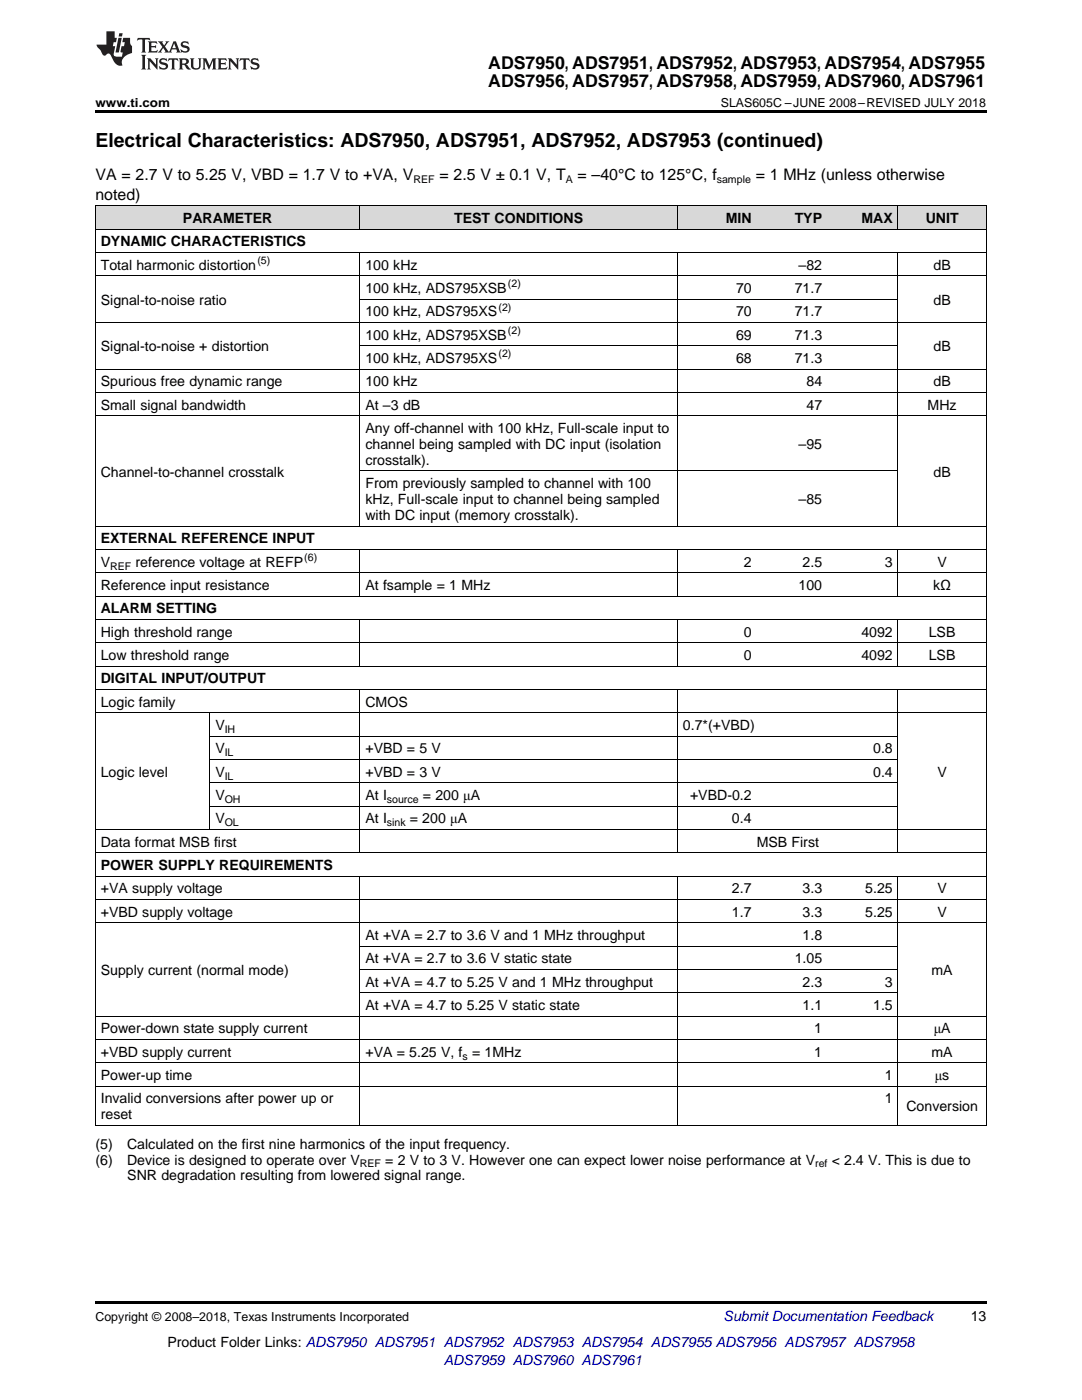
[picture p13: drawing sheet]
<svg xmlns="http://www.w3.org/2000/svg" width="216mm" height="279mm" viewBox="0 0 216 279" stroke-linecap="round" stroke-linejoin="round" font-family="sans-serif">
<defs><g id="words">
<text font-size="3.9" x="19" y="29.3">Electrical Characteristics: ADS7950, ADS7951, ADS7952, ADS7953 (continued)</text>
<g font-size="3.5">
<text x="97.4" y="13.8">ADS7950, ADS7951, ADS7952, ADS7953, ADS7954, ADS7955</text>
<text x="97.4" y="17.3">ADS7956, ADS7957, ADS7958, ADS7959, ADS7960, ADS7961</text>
</g>
<g font-size="3.2">
<text x="19" y="36">VA = 2.7 V to 5.25 V, VBD = 1.7 V to +VA, V</text>
<text x="87.7" y="36">= 2.5 V ± 0.1 V, T</text>
<text x="115.3" y="36">= –40°C to 125°C, f</text>
<text x="150.8" y="36">= 1 MHz (unless otherwise</text>
<text x="19" y="39.9">noted)</text>
</g>
<g font-size="2.8">
<text x="36.5" y="44.5">PARAMETER</text>
<text x="90.6" y="44.5">TEST CONDITIONS</text>
<text x="144.8" y="44.5">MIN</text>
<text x="158.6" y="44.5">TYP</text>
<text x="171.9" y="44.5">MAX</text>
<text x="184.7" y="44.5">UNIT</text>
<text x="20.1" y="49.2">DYNAMIC CHARACTERISTICS</text>
<text x="20.1" y="53.8">Total harmonic distortion</text>
<text x="72.9" y="53.8">100 kHz</text>
<text x="159.3" y="53.8">–82</text>
<text x="186.3" y="53.8">dB</text>
<text x="72.9" y="58.5">100 kHz, ADS795XSB</text>
<text x="146.9" y="58.5">70</text>
<text x="158.6" y="58.5">71.7</text>
<text x="20.1" y="60.8">Signal-to-noise ratio</text>
<text x="72.9" y="63.1">100 kHz, ADS795XS</text>
<text x="146.9" y="63.1">70</text>
<text x="158.6" y="63.1">71.7</text>
<text x="186.3" y="60.8">dB</text>
<text x="20.1" y="70.1">Signal-to-noise + distortion</text>
<text x="72.9" y="67.8">100 kHz, ADS795XSB</text>
<text x="146.9" y="67.8">69</text>
<text x="158.6" y="67.8">71.3</text>
<text x="186.3" y="70.1">dB</text>
<text x="20.1" y="77.1">Spurious free dynamic range</text>
<text x="72.9" y="72.5">100 kHz, ADS795XS</text>
<text x="72.9" y="77.1">100 kHz</text>
<text x="146.9" y="72.5">68</text>
<text x="158.6" y="72.5">71.3</text>
<text x="160.9" y="77.1">84</text>
<text x="186.3" y="77.1">dB</text>
<text x="20.1" y="81.8">Small signal bandwidth</text>
<text x="72.9" y="81.8">At –3 dB</text>
<text x="160.9" y="81.8">47</text>
<text x="185.1" y="81.8">MHz</text>
<text x="72.9" y="86.4">Any off-channel with 100 kHz, Full-scale input to</text>
<text x="72.9" y="89.6">channel being sampled with DC input (isolation</text>
<text x="159.3" y="89.6">–95</text>
<text x="20.1" y="95.1">Channel-to-channel crosstalk</text>
<text x="72.9" y="92.8">crosstalk).</text>
<text x="186.3" y="95.1">dB</text>
<text x="72.9" y="97.4">From previously sampled to channel with 100</text>
<text x="72.9" y="100.6">kHz, Full-scale input to channel being sampled</text>
<text x="159.3" y="100.6">–85</text>
<text x="72.9" y="103.8">with DC input (memory crosstalk).</text>
<text x="20.1" y="108.4">EXTERNAL REFERENCE INPUT</text>
<text x="20.1" y="113.1">V</text>
<text x="27.1" y="113.1">reference voltage at REFP</text>
<text x="148.4" y="113.1">2</text>
<text x="160.2" y="113.1">2.5</text>
<text x="176.6" y="113.1">3</text>
<text x="187" y="113.1">V</text>
<text x="20.1" y="117.8">Reference input resistance</text>
<text x="72.9" y="117.8">At fsample = 1 MHz</text>
<text x="159.3" y="117.8">100</text>
<text x="186.2" y="117.8">kΩ</text>
<text x="20.1" y="122.4">ALARM SETTING</text>
<text x="20.1" y="127.1">High threshold range</text>
<text x="20.1" y="131.7">Low threshold range</text>
<text x="148.4" y="127.1">0</text>
<text x="148.4" y="131.7">0</text>
<text x="171.9" y="127.1">4092</text>
<text x="171.9" y="131.7">4092</text>
<text x="185.3" y="127.1">LSB</text>
<text x="185.3" y="131.7">LSB</text>
<text x="20.1" y="136.4">DIGITAL INPUT/OUTPUT</text>
<text x="20.1" y="141">Logic family</text>
<text x="72.9" y="141">CMOS</text>
<text x="43" y="145.7">V</text>
<text x="136.3" y="145.7">0.7*(+VBD)</text>
<text x="20.1" y="155">Logic level</text>
<text x="43" y="150.4">V</text>
<text x="43" y="155">V</text>
<text x="72.9" y="150.4">+VBD = 5 V</text>
<text x="72.9" y="155">+VBD = 3 V</text>
<text x="174.2" y="150.4">0.8</text>
<text x="174.2" y="155">0.4</text>
<text x="187" y="155">V</text>
<text x="43" y="159.7">V</text>
<text x="72.9" y="159.7">At I</text>
<text x="84.4" y="159.7">= 200 μA</text>
<text x="137.7" y="159.7">+VBD-0.2</text>
<text x="43" y="164.3">V</text>
<text x="72.9" y="164.3">At I</text>
<text x="81.8" y="164.3">= 200 μA</text>
<text x="146" y="164.3">0.4</text>
<text x="20.1" y="169">Data format MSB first</text>
<text x="20.1" y="173.6">POWER SUPPLY REQUIREMENTS</text>
<text x="151" y="169">MSB First</text>
<text x="20.1" y="178.3">+VA supply voltage</text>
<text x="146" y="178.3">2.7</text>
<text x="160.2" y="178.3">3.3</text>
<text x="172.6" y="178.3">5.25</text>
<text x="187" y="178.3">V</text>
<text x="20.1" y="183">+VBD supply voltage</text>
<text x="146" y="183">1.7</text>
<text x="160.2" y="183">3.3</text>
<text x="172.6" y="183">5.25</text>
<text x="187" y="183">V</text>
<text x="72.9" y="187.6">At +VA = 2.7 to 3.6 V and 1 MHz throughput</text>
<text x="160.2" y="187.6">1.8</text>
<text x="20.1" y="194.6">Supply current (normal mode)</text>
<text x="72.9" y="192.3">At +VA = 2.7 to 3.6 V static state</text>
<text x="72.9" y="196.9">At +VA = 4.7 to 5.25 V and 1 MHz throughput</text>
<text x="158.6" y="192.3">1.05</text>
<text x="160.2" y="196.9">2.3</text>
<text x="176.6" y="196.9">3</text>
<text x="185.9" y="194.6">mA</text>
<text x="72.9" y="201.6">At +VA = 4.7 to 5.25 V static state</text>
<text x="160.2" y="201.6">1.1</text>
<text x="174.2" y="201.6">1.5</text>
<text x="20.1" y="206.2">Power-down state supply current</text>
<text x="162.5" y="206.2">1</text>
<text x="186.3" y="206.2">μA</text>
<text x="20.1" y="210.9">+VBD supply current</text>
<text x="20.1" y="215.5">Power-up time</text>
<text x="72.9" y="210.9">+VA = 5.25 V, f = 1MHz</text>
<text x="162.5" y="210.9">1</text>
<text x="176.6" y="215.5">1</text>
<text x="185.9" y="210.9">mA</text>
<text x="186.5" y="215.5">μs</text>
<text x="20.1" y="220.2">Invalid conversions after power up or</text>
<text x="176.6" y="220.2">1</text>
<text x="180.9" y="221.8">Conversion</text>
<text x="20.1" y="223.4">reset</text>
<text x="19" y="229.2">(5)</text>
<text x="19" y="232.4">(6)</text>
<text x="25.4" y="229.2">Calculated on the first nine harmonics of the input frequency.</text>
<text x="25.4" y="232.4">Device is designed to operate over V</text>
<text x="76.9" y="232.4">= 2 V to 3 V. However one can expect lower noise performance at V</text>
<text x="166" y="232.4">&lt; 2.4 V. This is due to</text>
<text x="25.4" y="235.6">SNR degradation resulting from lowered signal range.</text>
<text x="193.7" y="263.6">13</text>
<text x="33.4" y="268.9">Product Folder Links: ADS7950 ADS7951 ADS7952 ADS7953 ADS7954 ADS7955 ADS7956 ADS7957 ADS7958</text>
</g>
<g font-size="2.8" fill="#0000c8">
<text x="144.4" y="263.6">Submit Documentation Feedback</text>
<text x="88.5" y="272.4">ADS7959 ADS7960 ADS7961</text>
</g>
<g font-size="2.5">
<text x="19" y="21.4">www.ti.com</text>
<text x="143.8" y="21.4">SLAS605C –JUNE 2008–REVISED JULY 2018</text>
<text x="19" y="263.6">Copyright © 2008–2018, Texas Instruments Incorporated</text>
</g>
<g font-size="2.1">
<text x="82.5" y="36.6">REF</text>
<text x="112.9" y="36.6">A</text>
<text x="143" y="36.6">sample</text>
<text x="51.4" y="52.7">(5)</text>
<text x="101.3" y="57.4">(2)</text>
<text x="99.5" y="62">(2)</text>
<text x="99.5" y="71.3">(2)</text>
<text x="101.3" y="66.7">(2)</text>
<text x="22" y="113.7">REF</text>
<text x="60.7" y="112">(6)</text>
<text x="44.8" y="146.3">IH</text>
<text x="44.8" y="150.9">IL</text>
<text x="44.8" y="155.6">IL</text>
<text x="44.8" y="160.2">OH</text>
<text x="77.2" y="160.2">source</text>
<text x="44.8" y="164.9">OL</text>
<text x="77.2" y="164.9">sink</text>
<text x="92.3" y="211.5">s</text>
<text x="71.8" y="233">REF</text>
<text x="162.7" y="233">ref</text>
</g>
</g></defs>
<g fill="#d8d8d8">
<path d="M19 41.1h22.9v4.7h-22.9z"/>
<path d="M41.9 41.1h30v4.7h-30z"/>
<path d="M71.9 41.1h63.3v4.7h-63.3z"/>
<path d="M135.2 41.1h15.9v4.7h-15.9z"/>
<path d="M151.1 41.1h14v4.7h-14z"/>
<path d="M165.1 41.1h14.1v4.7h-14.1z"/>
<path d="M179.2 41.1h17.6v4.7h-17.6z"/>
</g>
<path d="M19 22h177.8v.5h-177.8zM19 259.7h177.8v.5h-177.8z" fill="#000"/>
<g fill="none" stroke="#000" stroke-width=".2">
<path d="M19 55.1h177.8M19 50.4h177.8M19 45.7h177.8M19 41.1h177.8M19.1 41.1v183.5M71.8 41.1v4.7M71.8 50.4v54.7M71.9 59.7h107.3M135.2 41.1v4.7M135.2 50.4v54.7M179.2 41.1v4.7M179.2 50.4v54.7"/>
<path d="M196.8 41.1v183.5M19 78.3h177.8M19 73.7h177.8M19 64.4h177.8M71.9 69h107.3M19 83h177.8M71.9 94h107.3M19 119h177.8M19 114.3h177.8M19 109.7h177.8M19 105h177.8M71.8 109.7v9.3"/>
<path d="M135.2 109.7v9.3M179.2 109.7v9.3M19 137.6h177.8M19 132.9h177.8M19 128.3h177.8M19 123.6h177.8M71.8 123.7v9.3M71.8 137.7v32.6M135.2 123.7v9.3M135.2 137.7v32.6M179.2 123.7v9.3M179.2 137.7v32.6"/>
<path d="M19 142.3h177.8M41.9 142.3v23.3M41.9 156.2h137.3M41.9 151.6h137.3M41.9 146.9h137.3M19 179.5h177.8M19 174.9h177.8M19 170.2h177.8M19 165.5h177.8M41.9 160.9h137.3M71.8 174.9v49.7M135.2 174.9v49.7"/>
<path d="M179.2 174.9v49.7M19 184.2h177.8M71.9 198.1h107.3M71.9 193.5h107.3M71.9 188.8h107.3M19 216.8h177.8M19 212.1h177.8M19 207.5h177.8M19 202.8h177.8M19 224.6h177.8"/>
</g>
<g fill="#231f20">
<path d="M27.5 7.6l-.1 .5 .4-.2h.6v.1v2.1l-.2 .4h1l-.3-.4v-2.1l.1-.1h.5l.5 .2-.2-.5zM29.5 8.3l.2 .3v1.5l-.2 .4h1.8l.2-.6a1.04 1.04 0 0 1-1.3 .2v-.7h.6l.3 .2v-.6l-.3 .2h-.6v-.6l.8-.1 .4 .3-.2-.5zM31.5 8.3l.9 1.1-.9 1.1h.8l-.2-.2 .5-.7 .4 .7-.2 .2h1.5l-.1-.2 .1-.4h.9l.1 .4-.2 .2h1l-.3-.3-.7-1.9h-.5l-.9 2-.8-1 .9-1h-.8l.1 .3-.3 .5-.4-.6 .2-.2zM34.7 8.6l.4 1h-.7zM36.3 8.4a.63 .63 0 0 0-.2 .7 .63 .63 0 0 0 .6 .4l.6 .2 .1 .2a.75 .75 0 0 1-.7 .4 .75 .75 0 0 1-.6-.5l.1 .7 .1-.1a1.11 1.11 0 0 0 1.5-.6 1.13 1.13 0 0 0-1.2-.8l-.1-.4a1.04 1.04 0 0 1 1.2 .2l-.2-.5-.1 .1-.5-.2zM28.2 10.9l.2 .4v2.2l-.2 .4h1l-.3-.4v-2.2l.3-.4zM29.3 11.6l.3 .4v1.5l-.3 .4h.8l-.2-.4v-1.3l1.5 1.7v-1.9l.2-.4h-.7l.2 .4v.9l-1.1-1.3zM32 11.8a.62 .62 0 0 0-.2 .7 .62 .62 0 0 0 .6 .4l.6 .1 .1 .3a.76 .76 0 0 1-.7 .3 .76 .76 0 0 1-.6-.4l.1 .7 .1-.1a1.11 1.11 0 0 0 1.5-.6 1.13 1.13 0 0 0-1.2-.8l-.1-.4a1.04 1.04 0 0 1 1.2 .2l-.2-.6-.1 .1-.5-.1zM33.7 11.6l-.2 .6a.61 .61 0 0 1 .8-.3v1.6l-.2 .4h.9l-.2-.4v-1.6a.63 .63 0 0 1 .8 .3l-.2-.6zM35.6 11.6l.3 .4v1.5l-.3 .4h1l-.2-.2v-.8l.5 .2a.76 .76 0 0 0 1.2 .7l-1-1a.58 .58 0 0 0 .6-.5 .58 .58 0 0 0-.5-.6zM36.4 11.9h.1a.45 .45 0 0 1 .5 .1 .45 .45 0 0 1 .1 .5l-.7 .2zM37.9 11.6l.2 .2a2.17 2.17 0 0 0 .3 1.9 .99 .99 0 0 0 1.6-.6v-1.1l.2-.4h-.7l.2 .2a1.92 1.92 0 0 1-.2 1.8 .6 .6 0 0 1-.9-.5v-1.1l.2-.4zM40.4 11.6l.2 .4v1.5l-.2 .4h.7l-.2-.4v-1.4l.8 1.8 .8-1.8v1.4l-.2 .4h.9l-.2-.4v-1.5l.2-.4h-.8l-.6 1.5-.6-1.5zM43.4 11.6l.2 .4v1.5l-.2 .4h1.8l.2-.6a1.04 1.04 0 0 1-1.3 .1v-.6h.5l.4 .2v-.6l-.4 .2h-.5v-.7h.8l.3 .3-.1-.6zM45.5 11.6l.2 .4v1.5l-.2 .4h.7l-.2-.4v-1.3l1.5 1.7v-1.9l.2-.4h-.7l.2 .4v.9l-1.1-1.3zM47.9 11.6l-.1 .6a.61 .61 0 0 1 .8-.3v1.6l-.3 .4h1l-.3-.4 .1-1.6a.63 .63 0 0 1 .7 .3l-.1-.6zM50.2 11.8a.62 .62 0 0 0-.2 .7 .62 .62 0 0 0 .6 .4l.6 .1 .2 .3a.76 .76 0 0 1-.8 .3 .76 .76 0 0 1-.6-.4l.1 .7 .2-.1a1.11 1.11 0 0 0 1.5-.6 1.13 1.13 0 0 0-1.3-.8l-.1-.4a1.04 1.04 0 0 1 1.2 .2l-.1-.6-.2 .1-.5-.1z"/>
<path d="M21.2 6.3v2.6h-1.9l.1 .4 .7 .9a.91 .91 0 0 0 1 .8 .56 .56 0 0 1 .5-.3 .56 .56 0 0 1 .5 .3l.4 .8a1.53 1.53 0 0 0 1.9 1.2 1.54 1.54 0 0 1 1-2.1l.9-.3v-1.4a1.52 1.52 0 0 1-.3-1.6h-1.4l-.2 .8h.5l-.2 .8h-.4l-.2 1v.2l.4 .1-.2 .8a1.93 1.93 0 0 1-1.6-.3l.3-1.8h-.5l.2-.8h.4l.2-.8h-.4v-1.3zM23.6 7.6l-.6 2.9h.7l.6-2.9zM23.8 6.6l-.1 .7h.6l.2-.7z"/>
</g>
<use href="#words"/>
</svg>
